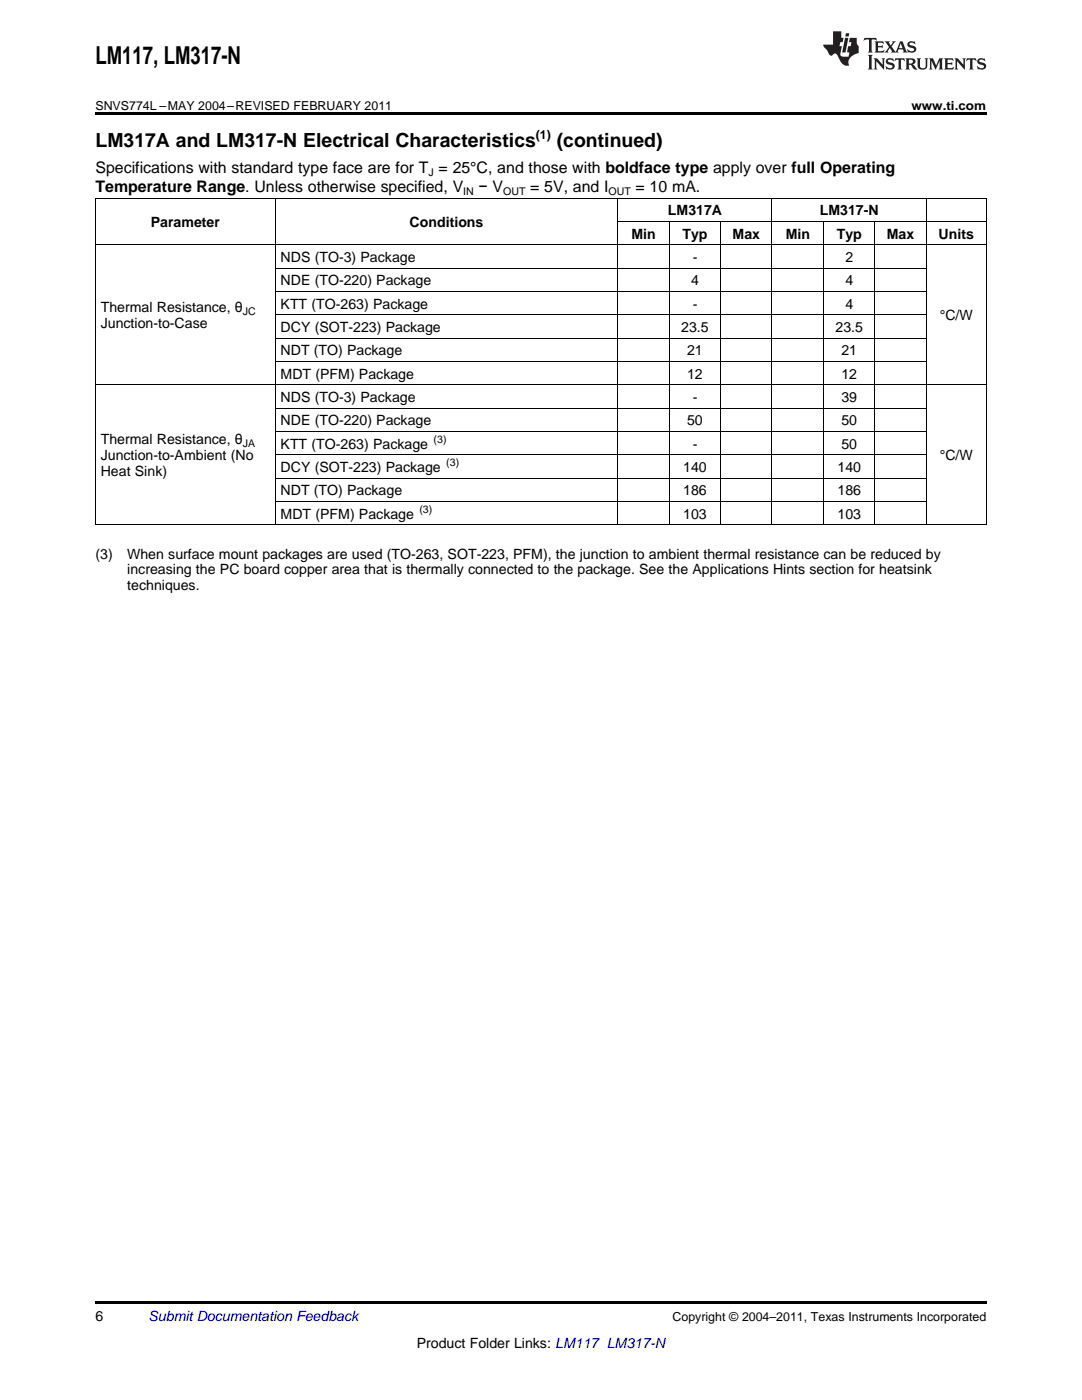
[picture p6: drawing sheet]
<svg xmlns="http://www.w3.org/2000/svg" width="216mm" height="279mm" viewBox="0 0 216 279" stroke-linecap="round" stroke-linejoin="round" font-family="sans-serif">
<defs><g id="words">
<text font-size="4.9" x="19" y="12.8">LM117, LM317-N</text>
<g font-size="3.9">
<text x="19" y="29.3">LM317A and LM317-N Electrical Characteristics</text>
<text x="111.1" y="29.3">(continued)</text>
</g>
<g font-size="3.2">
<text x="19" y="34.4">Specifications with standard type face are for T = 25°C, and those with boldface type apply over full Operating</text>
<text x="19" y="38.3">Temperature Range. Unless otherwise specified, V</text>
<text x="95.5" y="38.3">− V</text>
<text x="105.8" y="38.3">= 5V, and I</text>
<text x="126.8" y="38.3">= 10 mA.</text>
</g>
<g font-size="2.8">
<text x="30.1" y="45.3">Parameter</text>
<text x="81.7" y="45.3">Conditions</text>
<text x="126" y="47.6">Min</text>
<text x="133.3" y="43">LM317A</text>
<text x="136.2" y="47.6">Typ</text>
<text x="146.2" y="47.6">Max</text>
<text x="156.8" y="47.6">Min</text>
<text x="163.6" y="43">LM317-N</text>
<text x="167" y="47.6">Typ</text>
<text x="177" y="47.6">Max</text>
<text x="187.3" y="47.6">Units</text>
<text x="56" y="52.3">NDS (TO-3) Package</text>
<text x="138.2" y="52.3">-</text>
<text x="168.7" y="52.3">2</text>
<text x="56" y="56.9">NDE (TO-220) Package</text>
<text x="137.9" y="56.9">4</text>
<text x="168.7" y="56.9">4</text>
<text x="20.1" y="62.3">Thermal Resistance, θ</text>
<text x="20.1" y="65.5">Junction-to-Case</text>
<text x="56" y="61.6">KTT (TO-263) Package</text>
<text x="138.2" y="61.6">-</text>
<text x="168.7" y="61.6">4</text>
<text x="187.5" y="63.9">°C/W</text>
<text x="56" y="66.3">DCY (SOT-223) Package</text>
<text x="56" y="70.9">NDT (TO) Package</text>
<text x="135.9" y="66.3">23.5</text>
<text x="137.1" y="70.9">21</text>
<text x="166.7" y="66.3">23.5</text>
<text x="167.9" y="70.9">21</text>
<text x="56" y="75.6">MDT (PFM) Package</text>
<text x="137.1" y="75.6">12</text>
<text x="167.9" y="75.6">12</text>
<text x="56" y="80.2">NDS (TO-3) Package</text>
<text x="138.2" y="80.2">-</text>
<text x="167.9" y="80.2">39</text>
<text x="20.1" y="88.7">Thermal Resistance, θ</text>
<text x="56" y="84.9">NDE (TO-220) Package</text>
<text x="56" y="89.5">KTT (TO-263) Package</text>
<text x="137.1" y="84.9">50</text>
<text x="138.2" y="89.5">-</text>
<text x="167.9" y="84.9">50</text>
<text x="167.9" y="89.5">50</text>
<text x="20.1" y="91.9">Junction-to-Ambient (No</text>
<text x="20.1" y="95">Heat Sink)</text>
<text x="56" y="94.2">DCY (SOT-223) Package</text>
<text x="136.3" y="94.2">140</text>
<text x="167.1" y="94.2">140</text>
<text x="187.5" y="91.9">°C/W</text>
<text x="56" y="98.8">NDT (TO) Package</text>
<text x="136.3" y="98.8">186</text>
<text x="167.1" y="98.8">186</text>
<text x="56" y="103.5">MDT (PFM) Package</text>
<text x="136.3" y="103.5">103</text>
<text x="167.1" y="103.5">103</text>
<text x="19" y="111.5">(3)</text>
<text x="25.4" y="111.5">When surface mount packages are used (TO-263, SOT-223, PFM), the junction to ambient thermal resistance can be reduced by</text>
<text x="25.4" y="114.7">increasing the PC board copper area that is thermally connected to the package. See the Applications Hints section for heatsink</text>
<text x="25.4" y="117.8">techniques.</text>
<text x="19" y="263.6">6</text>
<text x="83.1" y="269">Product Folder Links: LM117 LM317-N</text>
</g>
<text font-size="2.8" fill="#0000c8" x="29.6" y="263.6">Submit Documentation Feedback</text>
<g font-size="2.5">
<text x="19" y="21.9">SNVS774L –MAY 2004–REVISED FEBRUARY 2011</text>
<text x="181.9" y="21.9">www.ti.com</text>
<text x="106.9" y="27.7">(1)</text>
<text x="134.2" y="263.6">Copyright © 2004–2011, Texas Instruments Incorporated</text>
</g>
<g font-size="2.1">
<text x="85.5" y="35.1">J</text>
<text x="92.4" y="38.9">IN</text>
<text x="100.4" y="38.9">OUT</text>
<text x="121.4" y="38.9">OUT</text>
<text x="48.4" y="62.9">JC</text>
<text x="48.4" y="89.3">JA</text>
<text x="86.5" y="88.4">(3)</text>
<text x="89" y="93.1">(3)</text>
<text x="83.7" y="102.4">(3)</text>
</g>
</g></defs>
<path d="M19 22.5h177.8v.5h-177.8zM19 259.7h177.8v.5h-177.8z" fill="#000"/>
<g fill="none" stroke="#000" stroke-width=".2">
<path d="M19 39.5h177.8M19.1 39.6v65.2M54.9 39.6v65.2M123.3 39.6v65.2M154 39.6v65.2M184.8 39.6v65.2M196.8 39.6v65.2M19 48.8h177.8M54.9 58.2h129.9M54.9 53.5h129.9M123.3 44.2h73.5M133.5 44.2v60.6"/>
<path d="M143.8 44.2v60.6M164.3 44.2v60.6M174.5 44.2v60.6M19 76.8h177.8M54.9 72.1h129.9M54.9 67.5h129.9M54.9 62.8h129.9M54.9 95.4h129.9M54.9 90.8h129.9M54.9 86.1h129.9M54.9 81.4h129.9M19 104.7h177.8"/>
<path d="M54.9 100.1h129.9"/>
</g>
<g fill="#231f20">
<path d="M172.5 7.6l-.1 .5 .4-.2h.6v.1v2.1l-.2 .4h.9l-.2-.4v-2.1l.1-.1h.5l.5 .2-.2-.5zM174.5 8.3l.2 .3v1.5l-.2 .4h1.8l.2-.6a1.04 1.04 0 0 1-1.3 .2v-.7h.6l.3 .2v-.6l-.3 .2h-.6v-.6l.8-.1 .4 .3-.2-.5zM176.5 8.3l.9 1.1-.9 1.1h.8l-.2-.2 .4-.7 .5 .7-.2 .2h1.5l-.2-.2 .2-.4h.9l.1 .4-.2 .2h1l-.3-.3-.7-1.9h-.5l-.9 2-.8-1 .9-1h-.8l.1 .3-.4 .5-.3-.6 .1-.2zM179.7 8.6l.4 1h-.7zM181.3 8.4a.63 .63 0 0 0-.2 .7 .63 .63 0 0 0 .6 .4l.6 .2 .1 .2a.75 .75 0 0 1-.7 .4 .75 .75 0 0 1-.6-.5l.1 .7 .1-.1a1.11 1.11 0 0 0 1.5-.6 1.13 1.13 0 0 0-1.2-.8l-.1-.4a1.04 1.04 0 0 1 1.2 .2l-.2-.5-.2 .1-.4-.2zM173.2 10.9l.2 .4v2.2l-.2 .4h1l-.3-.4v-2.2l.3-.4zM174.3 11.6l.3 .4v1.5l-.3 .4h.8l-.2-.4v-1.3l1.5 1.7v-1.9l.2-.4h-.7l.2 .4v.9l-1.1-1.3zM177 11.8a.62 .62 0 0 0-.2 .7 .62 .62 0 0 0 .6 .4l.6 .1 .1 .3a.76 .76 0 0 1-.7 .3 .76 .76 0 0 1-.7-.4l.2 .7 .1-.1a1.11 1.11 0 0 0 1.5-.6 1.13 1.13 0 0 0-1.2-.8l-.1-.4a1.04 1.04 0 0 1 1.2 .2l-.2-.6-.2 .1-.5-.1zM178.7 11.6l-.2 .6a.61 .61 0 0 1 .8-.3v1.6l-.2 .4h.9l-.2-.4v-1.6a.63 .63 0 0 1 .7 .3l-.1-.6zM180.6 11.6l.3 .4v1.5l-.3 .4h1l-.2-.2-.1-.8 .6 .2a.76 .76 0 0 0 1.2 .7l-1-1a.58 .58 0 0 0 .6-.5 .58 .58 0 0 0-.5-.6zM181.4 11.9h.1a.45 .45 0 0 1 .5 .1 .45 .45 0 0 1 .1 .5l-.8 .2zM182.9 11.6l.2 .2a2.17 2.17 0 0 0 .3 1.9 .99 .99 0 0 0 1.6-.6v-1.1l.2-.4h-.7l.2 .2a1.92 1.92 0 0 1-.2 1.8 .6 .6 0 0 1-.9-.5v-1.1l.2-.4zM185.4 11.6l.2 .4v1.5l-.2 .4h.7l-.2-.4v-1.4l.8 1.8 .8-1.8v1.4l-.2 .4h.9l-.2-.4v-1.5l.2-.4h-.8l-.6 1.5-.6-1.5zM188.4 11.6l.2 .4v1.5l-.2 .4h1.8l.1-.6a1.04 1.04 0 0 1-1.2 .1v-.6h.5l.4 .2v-.6l-.4 .2h-.5v-.7h.8l.3 .3-.1-.6zM190.5 11.6l.2 .4v1.5l-.2 .4h.7l-.2-.4v-1.3l1.5 1.7v-1.9l.2-.4h-.7l.2 .4v.9l-1.1-1.3zM192.9 11.6l-.1 .6a.61 .61 0 0 1 .7-.3l.1 1.6-.3 .4h1l-.3-.4 .1-1.6a.63 .63 0 0 1 .7 .3l-.1-.6zM195.2 11.8a.62 .62 0 0 0-.2 .7 .62 .62 0 0 0 .6 .4l.6 .1 .1 .3a.76 .76 0 0 1-.7 .3 .76 .76 0 0 1-.6-.4l.1 .7 .1-.1a1.11 1.11 0 0 0 1.6-.6 1.13 1.13 0 0 0-1.3-.8l-.1-.4a1.04 1.04 0 0 1 1.2 .2l-.1-.6-.2 .1-.5-.1z"/>
<path d="M166.2 6.3v2.6h-1.9v.4l.8 .9a.91 .91 0 0 0 1 .8 .56 .56 0 0 1 .5-.3 .56 .56 0 0 1 .5 .3l.4 .8a1.53 1.53 0 0 0 1.9 1.2 1.54 1.54 0 0 1 1-2.1l.9-.3v-1.4a1.52 1.52 0 0 1-.4-1.6h-1.3l-.2 .8h.5l-.2 .8h-.5l-.1 1v.2l.4 .1-.2 .8a1.93 1.93 0 0 1-1.6-.3l.3-1.8h-.5l.2-.8h.4l.2-.8h-.4v-1.3zM168.6 7.6l-.6 2.9h.7l.6-2.9zM168.8 6.6l-.1 .7h.6l.2-.7z"/>
</g>
<use href="#words"/>
</svg>
